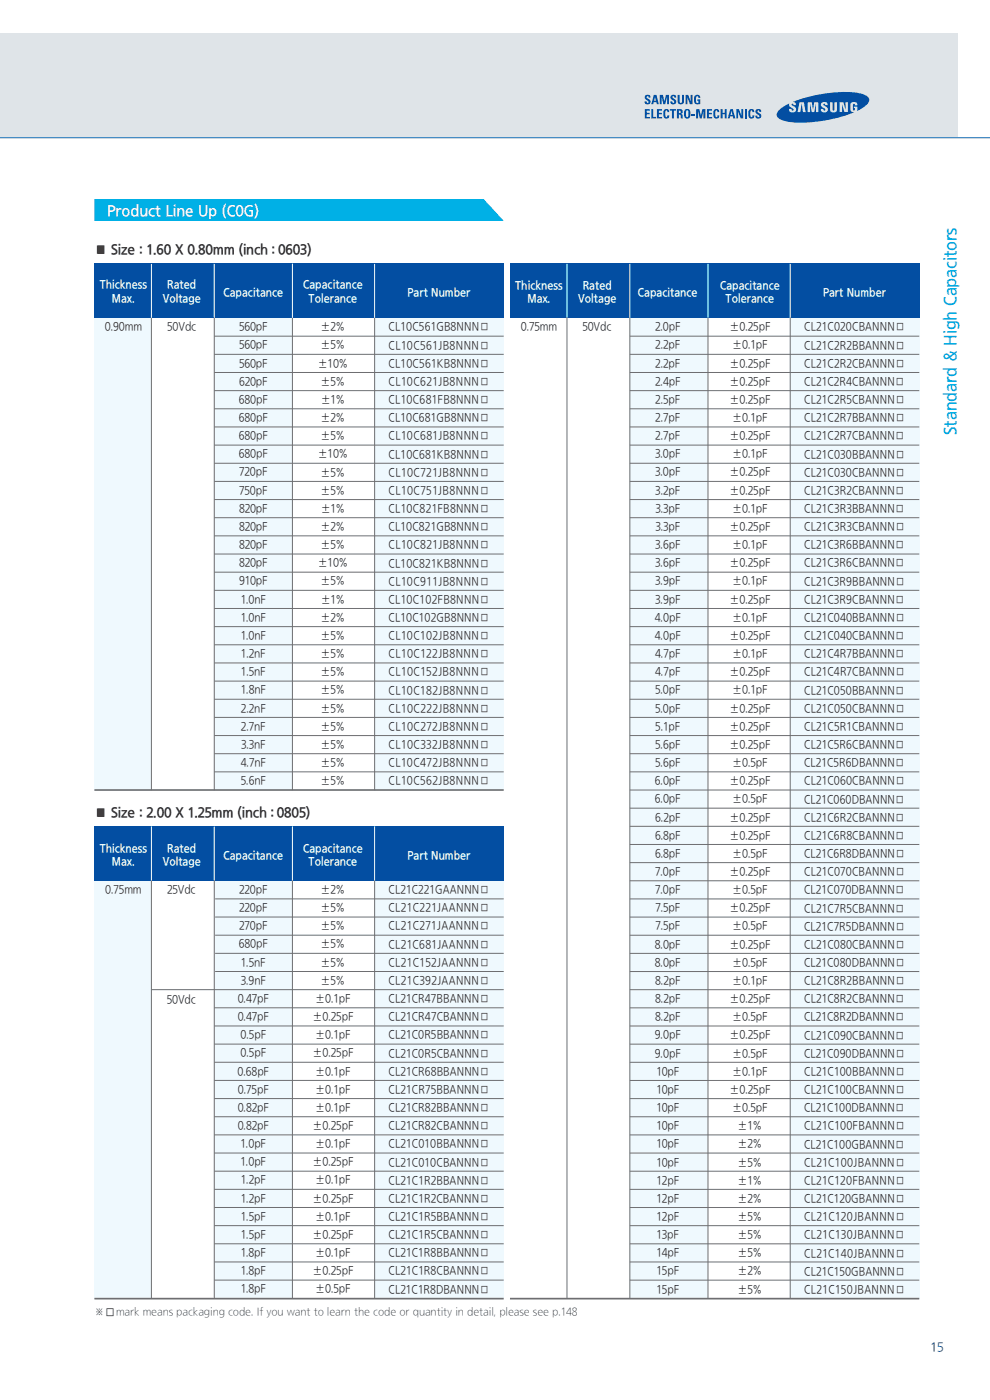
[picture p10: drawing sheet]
<svg xmlns="http://www.w3.org/2000/svg" width="210mm" height="297mm" viewBox="0 0 210 297" stroke-linecap="round" stroke-linejoin="round" font-family="sans-serif">
<defs><g id="words">
<text font-size="3.9" fill="#00a5e3" x="203.1" y="92.2" transform="rotate(-90 203.1 92.2)">Standard &amp; High Capacitors</text>
<text font-size="3.5" fill="#fff" x="22.7" y="46">Product Line Up (C0G)</text>
<g font-size="3.2" fill="#231f20">
<text x="20.1" y="54.2">■ Size : 1.60 X 0.80mm (inch : 0603)</text>
<text x="20.1" y="173.6">■ Size : 2.00 X 1.25mm (inch : 0805)</text>
</g>
<text font-size="2.8" fill="#231f20" x="22.1" y="279.5">□</text>
<text font-size="2.8" fill="#00377b" x="197.4" y="286.7">15</text>
<g font-size="2.6" fill="#fff">
<text x="21.1" y="61.4">Thickness</text>
<text x="23.7" y="64.2">Max.</text>
<text x="34.5" y="64.2">Voltage</text>
<text x="35.5" y="61.4">Rated</text>
<text x="47.4" y="63">Capacitance</text>
<text x="64.3" y="61.4">Capacitance</text>
<text x="65.5" y="64.2">Tolerance</text>
<text x="86.4" y="63">Part Number</text>
<text x="109.3" y="61.5">Thickness</text>
<text x="111.9" y="64.3">Max.</text>
<text x="122.7" y="64.3">Voltage</text>
<text x="123.6" y="61.5">Rated</text>
<text x="135.3" y="63">Capacitance</text>
<text x="152.7" y="61.5">Capacitance</text>
<text x="153.9" y="64.3">Tolerance</text>
<text x="174.6" y="63">Part Number</text>
<text x="21.1" y="180.9">Thickness</text>
<text x="23.7" y="183.7">Max.</text>
<text x="34.5" y="183.7">Voltage</text>
<text x="35.5" y="180.9">Rated</text>
<text x="47.4" y="182.4">Capacitance</text>
<text x="64.3" y="180.9">Capacitance</text>
<text x="65.5" y="183.7">Tolerance</text>
<text x="86.4" y="182.4">Part Number</text>
</g>
<g font-size="2.6" fill="#231f20">
<text x="22.2" y="70.3">0.90mm</text>
<text x="35.5" y="70.3">50Vdc</text>
<text x="50.7" y="70.3">560pF</text>
<text x="68" y="70.3">±2%</text>
<text x="82.4" y="70.3">CL10C561GB8NNN□</text>
<text x="110.5" y="70.3">0.75mm</text>
<text x="123.5" y="70.3">50Vdc</text>
<text x="139" y="70.3">2.0pF</text>
<text x="154.8" y="70.3">±0.25pF</text>
<text x="170.6" y="70.3">CL21C020CBANNN□</text>
<text x="50.7" y="74.1">560pF</text>
<text x="50.7" y="78">560pF</text>
<text x="67.4" y="78">±10%</text>
<text x="68" y="74.1">±5%</text>
<text x="82.4" y="74.2">CL10C561JB8NNN□</text>
<text x="139" y="74.1">2.2pF</text>
<text x="139" y="78">2.2pF</text>
<text x="154.8" y="78">±0.25pF</text>
<text x="155.3" y="74.1">±0.1pF</text>
<text x="170.6" y="74.2">CL21C2R2BBANNN□</text>
<text x="50.7" y="81.8">620pF</text>
<text x="68" y="81.8">±5%</text>
<text x="82.4" y="78">CL10C561KB8NNN□</text>
<text x="82.4" y="81.9">CL10C621JB8NNN□</text>
<text x="139" y="81.8">2.4pF</text>
<text x="154.8" y="81.8">±0.25pF</text>
<text x="170.6" y="78">CL21C2R2CBANNN□</text>
<text x="170.6" y="81.9">CL21C2R4CBANNN□</text>
<text x="50.7" y="85.7">680pF</text>
<text x="50.7" y="89.5">680pF</text>
<text x="68" y="89.5">±2%</text>
<text x="68" y="85.7">±1%</text>
<text x="82.4" y="85.7">CL10C681FB8NNN□</text>
<text x="82.4" y="89.6">CL10C681GB8NNN□</text>
<text x="139" y="85.7">2.5pF</text>
<text x="139" y="89.5">2.7pF</text>
<text x="154.8" y="85.7">±0.25pF</text>
<text x="155.3" y="89.5">±0.1pF</text>
<text x="170.6" y="85.7">CL21C2R5CBANNN□</text>
<text x="170.6" y="89.6">CL21C2R7BBANNN□</text>
<text x="50.7" y="93.4">680pF</text>
<text x="68" y="93.4">±5%</text>
<text x="82.4" y="93.4">CL10C681JB8NNN□</text>
<text x="139" y="93.4">2.7pF</text>
<text x="154.8" y="93.4">±0.25pF</text>
<text x="170.6" y="93.4">CL21C2R7CBANNN□</text>
<text x="50.7" y="97.2">680pF</text>
<text x="50.7" y="101.1">720pF</text>
<text x="67.4" y="97.2">±10%</text>
<text x="68" y="101.1">±5%</text>
<text x="82.4" y="97.3">CL10C681KB8NNN□</text>
<text x="82.4" y="101.1">CL10C721JB8NNN□</text>
<text x="139" y="97.2">3.0pF</text>
<text x="139" y="101.1">3.0pF</text>
<text x="154.8" y="101.1">±0.25pF</text>
<text x="155.3" y="97.2">±0.1pF</text>
<text x="170.6" y="97.3">CL21C030BBANNN□</text>
<text x="170.6" y="101.1">CL21C030CBANNN□</text>
<text x="50.7" y="104.9">750pF</text>
<text x="68" y="104.9">±5%</text>
<text x="82.4" y="105">CL10C751JB8NNN□</text>
<text x="139" y="104.9">3.2pF</text>
<text x="154.8" y="104.9">±0.25pF</text>
<text x="170.6" y="105">CL21C3R2CBANNN□</text>
<text x="50.7" y="108.8">820pF</text>
<text x="50.7" y="112.6">820pF</text>
<text x="68" y="112.6">±2%</text>
<text x="68" y="108.8">±1%</text>
<text x="82.4" y="108.8">CL10C821FB8NNN□</text>
<text x="82.4" y="112.7">CL10C821GB8NNN□</text>
<text x="139" y="108.8">3.3pF</text>
<text x="139" y="112.6">3.3pF</text>
<text x="154.8" y="112.6">±0.25pF</text>
<text x="155.3" y="108.8">±0.1pF</text>
<text x="170.6" y="108.8">CL21C3R3BBANNN□</text>
<text x="170.6" y="112.7">CL21C3R3CBANNN□</text>
<text x="50.7" y="116.5">820pF</text>
<text x="68" y="116.5">±5%</text>
<text x="82.4" y="116.5">CL10C821JB8NNN□</text>
<text x="139" y="116.5">3.6pF</text>
<text x="155.3" y="116.5">±0.1pF</text>
<text x="170.6" y="116.5">CL21C3R6BBANNN□</text>
<text x="50.7" y="120.3">820pF</text>
<text x="50.7" y="124.2">910pF</text>
<text x="67.4" y="120.3">±10%</text>
<text x="68" y="124.2">±5%</text>
<text x="82.4" y="120.4">CL10C821KB8NNN□</text>
<text x="82.4" y="124.2">CL10C911JB8NNN□</text>
<text x="139" y="124.2">3.9pF</text>
<text x="139" y="120.3">3.6pF</text>
<text x="154.8" y="120.3">±0.25pF</text>
<text x="155.3" y="124.2">±0.1pF</text>
<text x="170.6" y="120.4">CL21C3R6CBANNN□</text>
<text x="170.6" y="124.2">CL21C3R9BBANNN□</text>
<text x="51.1" y="128">1.0nF</text>
<text x="51.1" y="131.9">1.0nF</text>
<text x="68" y="131.9">±2%</text>
<text x="68" y="128.1">±1%</text>
<text x="82.4" y="128.1">CL10C102FB8NNN□</text>
<text x="82.4" y="131.9">CL10C102GB8NNN□</text>
<text x="138.9" y="131.9">4.0pF</text>
<text x="139" y="128">3.9pF</text>
<text x="154.8" y="128">±0.25pF</text>
<text x="155.3" y="131.9">±0.1pF</text>
<text x="170.6" y="128.1">CL21C3R9CBANNN□</text>
<text x="170.6" y="131.9">CL21C040BBANNN□</text>
<text x="51.1" y="135.8">1.0nF</text>
<text x="68" y="135.8">±5%</text>
<text x="82.4" y="135.8">CL10C102JB8NNN□</text>
<text x="138.9" y="135.8">4.0pF</text>
<text x="154.8" y="135.8">±0.25pF</text>
<text x="170.6" y="135.8">CL21C040CBANNN□</text>
<text x="51.1" y="139.6">1.2nF</text>
<text x="51.1" y="143.5">1.5nF</text>
<text x="68" y="139.6">±5%</text>
<text x="68" y="143.5">±5%</text>
<text x="82.4" y="139.7">CL10C122JB8NNN□</text>
<text x="82.4" y="143.5">CL10C152JB8NNN□</text>
<text x="139" y="139.6">4.7pF</text>
<text x="139" y="143.5">4.7pF</text>
<text x="154.8" y="143.5">±0.25pF</text>
<text x="155.3" y="139.6">±0.1pF</text>
<text x="170.6" y="139.7">CL21C4R7BBANNN□</text>
<text x="170.6" y="143.5">CL21C4R7CBANNN□</text>
<text x="51.1" y="147.3">1.8nF</text>
<text x="68" y="147.3">±5%</text>
<text x="82.4" y="147.4">CL10C182JB8NNN□</text>
<text x="139" y="147.3">5.0pF</text>
<text x="155.3" y="147.3">±0.1pF</text>
<text x="170.6" y="147.4">CL21C050BBANNN□</text>
<text x="51.1" y="151.2">2.2nF</text>
<text x="51.1" y="155">2.7nF</text>
<text x="68" y="151.2">±5%</text>
<text x="68" y="155">±5%</text>
<text x="82.4" y="151.2">CL10C222JB8NNN□</text>
<text x="82.4" y="155.1">CL10C272JB8NNN□</text>
<text x="139" y="151.2">5.0pF</text>
<text x="139" y="155">5.1pF</text>
<text x="154.8" y="151.2">±0.25pF</text>
<text x="154.8" y="155">±0.25pF</text>
<text x="170.6" y="151.2">CL21C050CBANNN□</text>
<text x="170.6" y="155.1">CL21C5R1CBANNN□</text>
<text x="51.1" y="158.9">3.3nF</text>
<text x="68" y="158.9">±5%</text>
<text x="82.4" y="158.9">CL10C332JB8NNN□</text>
<text x="139" y="158.9">5.6pF</text>
<text x="154.8" y="158.9">±0.25pF</text>
<text x="170.6" y="158.9">CL21C5R6CBANNN□</text>
<text x="51.1" y="162.7">4.7nF</text>
<text x="51.1" y="166.6">5.6nF</text>
<text x="68" y="162.7">±5%</text>
<text x="68" y="166.6">±5%</text>
<text x="82.4" y="162.8">CL10C472JB8NNN□</text>
<text x="82.4" y="166.6">CL10C562JB8NNN□</text>
<text x="138.9" y="166.6">6.0pF</text>
<text x="139" y="162.7">5.6pF</text>
<text x="154.8" y="166.6">±0.25pF</text>
<text x="155.3" y="162.7">±0.5pF</text>
<text x="170.6" y="162.8">CL21C5R6DBANNN□</text>
<text x="170.6" y="166.6">CL21C060CBANNN□</text>
<text x="138.9" y="170.4">6.0pF</text>
<text x="155.3" y="170.4">±0.5pF</text>
<text x="170.6" y="170.5">CL21C060DBANNN□</text>
<text x="138.9" y="178.1">6.8pF</text>
<text x="139" y="174.3">6.2pF</text>
<text x="154.8" y="174.3">±0.25pF</text>
<text x="154.8" y="178.1">±0.25pF</text>
<text x="170.6" y="174.3">CL21C6R2CBANNN□</text>
<text x="170.6" y="178.2">CL21C6R8CBANNN□</text>
<text x="138.9" y="182">6.8pF</text>
<text x="139" y="185.8">7.0pF</text>
<text x="154.8" y="185.8">±0.25pF</text>
<text x="155.3" y="182">±0.5pF</text>
<text x="170.6" y="182">CL21C6R8DBANNN□</text>
<text x="170.6" y="185.9">CL21C070CBANNN□</text>
<text x="22.3" y="189.6">0.75mm</text>
<text x="35.4" y="189.6">25Vdc</text>
<text x="50.7" y="189.6">220pF</text>
<text x="68" y="189.6">±2%</text>
<text x="82.4" y="189.7">CL21C221GAANNN□</text>
<text x="139" y="189.7">7.0pF</text>
<text x="155.3" y="189.7">±0.5pF</text>
<text x="170.6" y="189.7">CL21C070DBANNN□</text>
<text x="50.7" y="193.5">220pF</text>
<text x="50.7" y="197.3">270pF</text>
<text x="68" y="193.5">±5%</text>
<text x="68" y="197.3">±5%</text>
<text x="82.4" y="193.5">CL21C221JAANNN□</text>
<text x="82.4" y="197.4">CL21C271JAANNN□</text>
<text x="139" y="193.5">7.5pF</text>
<text x="139" y="197.4">7.5pF</text>
<text x="154.8" y="193.5">±0.25pF</text>
<text x="155.3" y="197.4">±0.5pF</text>
<text x="170.6" y="193.6">CL21C7R5CBANNN□</text>
<text x="170.6" y="197.4">CL21C7R5DBANNN□</text>
<text x="50.7" y="201.2">680pF</text>
<text x="68" y="201.2">±5%</text>
<text x="82.4" y="201.2">CL21C681JAANNN□</text>
<text x="138.9" y="201.2">8.0pF</text>
<text x="154.8" y="201.2">±0.25pF</text>
<text x="170.6" y="201.3">CL21C080CBANNN□</text>
<text x="51.1" y="208.9">3.9nF</text>
<text x="51.1" y="205">1.5nF</text>
<text x="68" y="205">±5%</text>
<text x="68" y="208.9">±5%</text>
<text x="82.4" y="205.1">CL21C152JAANNN□</text>
<text x="82.4" y="208.9">CL21C392JAANNN□</text>
<text x="138.9" y="205.1">8.0pF</text>
<text x="139" y="208.9">8.2pF</text>
<text x="155.3" y="205.1">±0.5pF</text>
<text x="155.3" y="208.9">±0.1pF</text>
<text x="170.6" y="205.1">CL21C080DBANNN□</text>
<text x="170.6" y="209">CL21C8R2BBANNN□</text>
<text x="35.4" y="212.9">50Vdc</text>
<text x="50.4" y="212.8">0.47pF</text>
<text x="66.9" y="212.8">±0.1pF</text>
<text x="82.4" y="212.8">CL21CR47BBANNN□</text>
<text x="139" y="212.8">8.2pF</text>
<text x="154.8" y="212.8">±0.25pF</text>
<text x="170.6" y="212.8">CL21C8R2CBANNN□</text>
<text x="50.4" y="216.6">0.47pF</text>
<text x="51" y="220.5">0.5pF</text>
<text x="66.3" y="216.6">±0.25pF</text>
<text x="66.9" y="220.5">±0.1pF</text>
<text x="82.4" y="216.6">CL21CR47CBANNN□</text>
<text x="82.4" y="220.5">CL21C0R5BBANNN□</text>
<text x="138.9" y="220.5">9.0pF</text>
<text x="139" y="216.7">8.2pF</text>
<text x="154.8" y="220.5">±0.25pF</text>
<text x="155.3" y="216.7">±0.5pF</text>
<text x="170.6" y="216.7">CL21C8R2DBANNN□</text>
<text x="170.6" y="220.6">CL21C090CBANNN□</text>
<text x="51" y="224.3">0.5pF</text>
<text x="66.3" y="224.3">±0.25pF</text>
<text x="82.4" y="224.4">CL21C0R5CBANNN□</text>
<text x="138.9" y="224.4">9.0pF</text>
<text x="155.3" y="224.4">±0.5pF</text>
<text x="170.6" y="224.4">CL21C090DBANNN□</text>
<text x="50.4" y="228.2">0.68pF</text>
<text x="50.5" y="232">0.75pF</text>
<text x="66.9" y="228.2">±0.1pF</text>
<text x="66.9" y="232">±0.1pF</text>
<text x="82.4" y="228.2">CL21CR68BBANNN□</text>
<text x="82.4" y="232.1">CL21CR75BBANNN□</text>
<text x="139.2" y="228.2">10pF</text>
<text x="139.2" y="232.1">10pF</text>
<text x="154.8" y="232.1">±0.25pF</text>
<text x="155.3" y="228.2">±0.1pF</text>
<text x="170.6" y="228.3">CL21C100BBANNN□</text>
<text x="170.6" y="232.1">CL21C100CBANNN□</text>
<text x="50.4" y="235.9">0.82pF</text>
<text x="50.4" y="239.7">0.82pF</text>
<text x="66.3" y="239.7">±0.25pF</text>
<text x="66.9" y="235.9">±0.1pF</text>
<text x="82.4" y="235.9">CL21CR82BBANNN□</text>
<text x="82.4" y="239.8">CL21CR82CBANNN□</text>
<text x="139.2" y="235.9">10pF</text>
<text x="139.2" y="239.8">10pF</text>
<text x="155.3" y="235.9">±0.5pF</text>
<text x="156.5" y="239.8">±1%</text>
<text x="170.6" y="236">CL21C100DBANNN□</text>
<text x="170.6" y="239.8">CL21C100FBANNN□</text>
<text x="51" y="243.6">1.0pF</text>
<text x="66.9" y="243.6">±0.1pF</text>
<text x="82.4" y="243.6">CL21C010BBANNN□</text>
<text x="139.2" y="243.6">10pF</text>
<text x="156.5" y="243.6">±2%</text>
<text x="170.6" y="243.7">CL21C100GBANNN□</text>
<text x="51" y="247.4">1.0pF</text>
<text x="51.1" y="251.3">1.2pF</text>
<text x="66.3" y="247.4">±0.25pF</text>
<text x="66.9" y="251.3">±0.1pF</text>
<text x="82.4" y="247.5">CL21C010CBANNN□</text>
<text x="82.4" y="251.3">CL21C1R2BBANNN□</text>
<text x="139.2" y="247.5">10pF</text>
<text x="139.3" y="251.3">12pF</text>
<text x="156.5" y="247.5">±5%</text>
<text x="156.5" y="251.3">±1%</text>
<text x="170.6" y="247.5">CL21C100JBANNN□</text>
<text x="170.6" y="251.4">CL21C120FBANNN□</text>
<text x="51.1" y="255.1">1.2pF</text>
<text x="66.3" y="255.1">±0.25pF</text>
<text x="82.4" y="255.2">CL21C1R2CBANNN□</text>
<text x="139.3" y="255.2">12pF</text>
<text x="156.5" y="255.2">±2%</text>
<text x="170.6" y="255.2">CL21C120GBANNN□</text>
<text x="51.1" y="259">1.5pF</text>
<text x="51.1" y="262.8">1.5pF</text>
<text x="66.3" y="262.8">±0.25pF</text>
<text x="66.9" y="259">±0.1pF</text>
<text x="82.4" y="259">CL21C1R5BBANNN□</text>
<text x="82.4" y="262.9">CL21C1R5CBANNN□</text>
<text x="139.3" y="259">12pF</text>
<text x="139.3" y="262.9">13pF</text>
<text x="156.5" y="259">±5%</text>
<text x="156.5" y="262.9">±5%</text>
<text x="170.6" y="259.1">CL21C120JBANNN□</text>
<text x="170.6" y="262.9">CL21C130JBANNN□</text>
<text x="51.1" y="266.7">1.8pF</text>
<text x="66.9" y="266.7">±0.1pF</text>
<text x="82.4" y="266.7">CL21C1R8BBANNN□</text>
<text x="139.2" y="266.7">14pF</text>
<text x="156.5" y="266.7">±5%</text>
<text x="170.6" y="266.8">CL21C140JBANNN□</text>
<text x="51.1" y="270.5">1.8pF</text>
<text x="51.1" y="274.4">1.8pF</text>
<text x="66.3" y="270.5">±0.25pF</text>
<text x="66.9" y="274.4">±0.5pF</text>
<text x="82.4" y="270.6">CL21C1R8CBANNN□</text>
<text x="82.4" y="274.4">CL21C1R8DBANNN□</text>
<text x="139.3" y="270.6">15pF</text>
<text x="139.3" y="274.4">15pF</text>
<text x="156.5" y="270.6">±2%</text>
<text x="156.5" y="274.4">±5%</text>
<text x="170.6" y="270.6">CL21C150GBANNN□</text>
<text x="170.6" y="274.5">CL21C150JBANNN□</text>
</g>
<g font-size="2.5" fill="#231f20">
<text x="20" y="279.3">※</text>
<text x="24.6" y="279.3">mark means packaging code. If you want to learn the code or quantity in detail, please see p.148</text>
</g>
</g></defs>
<path d="M0 7h203.1v22.2h-203.1z" fill="#dfe4e8"/>
<g fill="#034ea2">
<path d="M136.9 20.3l.2-.2a.59 .59 0 0 1 .9 .6h-.4l-.1-.3-.3 .1 .1 .3 .2 .1a.64 .64 0 0 1 .5 .7 .64 .64 0 0 1-.7 .6 .64 .64 0 0 1-.6-.7h.4l.1 .3h.3a.73 .73 0 0 0-.6-.8l-.1-.3z"/>
<path d="M140 20.1h.6l.3 1.4 .4-1.4h.6v2h-.4v-1.5l-.4 1.5h-.4l-.3-1.5v1.5h-.4z"/>
<path d="M142.3 20.3l.2-.2a.59 .59 0 0 1 .9 .6h-.4v-.3l-.3 .1v.3l.2 .1a.64 .64 0 0 1 .6 .7 .64 .64 0 0 1-.8 .6 .64 .64 0 0 1-.5-.7h.4l.1 .3h.3a.73 .73 0 0 0-.7-.8l-.1-.3z"/>
<path d="M143.7 20.1h.5v1.4l.2 .3 .2-.1 .1-1.6h.4v1.4a.67 .67 0 0 1-.7 .6 .67 .67 0 0 1-.7-.6z"/>
<path d="M145.4 20.1h.6l.5 1.4v-1.4h.4v2h-.6l-.5-1.4v1.4h-.4z"/>
<path d="M147.5 20.2l.4-.1a.56 .56 0 0 1 .6 .6h-.4l-.2-.3a1.11 1.11 0 0 0-.2 1.4h.4v-.4h-.2v-.3h.6v1h-.9a1.52 1.52 0 0 1-.1-1.9z"/>
<path d="M136.8 23.2h1.1v.3h-.7v.4h.6v.3h-.6v.6h.7v.3h-1.1z"/>
<path d="M138.1 23.2h.5v1.6h.6v.3h-1.1z"/>
<path d="M139.4 23.2h1v.3h-.6v.4h.6v.3h-.6v.6h.7v.3h-1.1z"/>
<path d="M141 23.2l.4-.1a.53 .53 0 0 1 .6 .7h-.5l-.1-.4a1.13 1.13 0 0 0 0 1.5l.2-.4h.4l-.2 .5a.73 .73 0 0 1-.9 0 .73 .73 0 0 1-.2-.9l.1-.7z"/>
<path d="M142.1 23.2h1.3v.3h-.5v1.6h-.4v-1.6h-.4z"/>
<path d="M146.7 24.2h.7v.3h-.7z"/>
<path d="M147.7 23.2h.6l.4 1.3 .3-1.3h.6v1.9h-.4v-1.5l-.4 1.5h-.4l-.3-1.5v1.5h-.4z"/>
<path d="M150 23.2h1v.3h-.6v.4h.6v.3h-.6v.6h.7v.3h-1.1z"/>
<path d="M151.6 23.2l.4-.1a.53 .53 0 0 1 .6 .7h-.4l-.2-.4a1.13 1.13 0 0 0 0 1.5l.2-.4h.4l-.2 .5a.73 .73 0 0 1-.9 0 .73 .73 0 0 1-.2-.9l.1-.7z"/>
<path d="M152.9 23.2h.4v.7h.4v-.7h.5v1.9h-.5v-.9h-.4v.9h-.4z"/>
<path d="M156.2 23.2h.5l.6 1.3v-1.3h.4v1.9h-.6l-.5-1.4v1.4h-.4z"/>
<path d="M158 23.2h.4v1.9h-.4z"/>
<path d="M159 23.2l.4-.1a.53 .53 0 0 1 .6 .7h-.4l-.2-.4a1.13 1.13 0 0 0 0 1.5l.2-.4h.4l-.1 .5a.73 .73 0 0 1-.9 0 .73 .73 0 0 1-.3-.9l.1-.7z"/>
<path d="M160.4 23.3l.2-.1a.59 .59 0 0 1 .9 .5h-.4l-.1-.2h-.3l.1 .3 .2 .1a.64 .64 0 0 1 .5 .8 .64 .64 0 0 1-.7 .5 .64 .64 0 0 1-.6-.7h.4l.1 .3h.3a.73 .73 0 0 0-.6-.8l-.2-.3z"/>
<path d="M-.1 20.3v8.8h210.1v.2h-210.1z"/>
<path d="M138.7 20.1h.5l.6 2h-.5l-.1-.4h-.5l-.1 .4h-.5zM138.9 20.5l-.2 .9h.4z"/>
<path d="M143.6 23.2h.8a.51 .51 0 0 1 .4 .4 .51 .51 0 0 1-.4 .6l.3 .1 .2 .8h-.5v-.2a.43 .43 0 0 0-.4-.6v.8h-.4zM144 23.5v.5h.3v-.5z"/>
<path d="M145.4 23.2l.4-.1a.74 .74 0 0 1 .7 1 .74 .74 0 0 1-.7 1.1 .74 .74 0 0 1-.7-1.1l.1-.7zM145.6 23.5l-.1 .2a.94 .94 0 0 0 .3 1.2 1.13 1.13 0 0 0 0-1.5z"/>
<path d="M154.9 23.2h.5l.6 1.9h-.4l-.2-.4h-.5l-.1 .4h-.4zM155.1 23.5l-.1 .9h.4z"/>
<path d="M165.2 23.4a1.16 1.16 0 0 0-.4 1.3 1.16 1.16 0 0 0 1.1 .8 23.6 23.6 0 0 0 11.7-.5l3.6-1.2a.65 .65 0 0 1-.8-.6v-.9a.74 .74 0 0 1 .8-.7 .74 .74 0 0 1 .7 .8h-.6v-.3h-.3v1.3l.3-.1v-.4h-.2v-.3h.8l-.1 1 1.3-.8a2.3 2.3 0 0 0 1.3-1.7 2.14 2.14 0 0 0-1.9-1.3 29.3 29.3 0 0 0-14.3 1.8l.5 .2 .1 .5h-.5l-.2-.3-.2 .2 .2 .2a.78 .78 0 0 1 .7 .5 .78 .78 0 0 1-.2 .8l-.2 .1a.71 .71 0 0 1-.8 0 .71 .71 0 0 1-.2-.7h.5l.1 .3 .1 .1 .2-.2-.2-.3a.78 .78 0 0 1-.7-1.1l-1.3 .8zM169.6 21.7h.9l.4 2.1h-.6l-.2-1.9-.3 1.9h-.6zM171.3 21.7h.9l.2 1.5 .3-1.5h.9v2.1h-.5v-1.8l-.4 1.8h-.5l-.3-1.8-.1 1.8h-.5zM174.2 21.9a.75 .75 0 0 1 .8-.3 .75 .75 0 0 1 .6 .7h-.6l-.2-.3-.1 .2 .1 .2a.76 .76 0 0 1 .8 .5 .76 .76 0 0 1-.3 .9h-.4a.64 .64 0 0 1-.8-.7h.6v.3l.2 .1 .2-.2-.2-.3a.76 .76 0 0 1-.7-1.1zM176.1 21.7h.5v1.6l.2 .2 .2-.2v-1.6h.5v1.5a.74 .74 0 0 1-.7 .6 .74 .74 0 0 1-.7-.6zM178.1 21.7h.8l.5 1.6-.1-1.6h.6v2.1h-.8l-.5-1.7v1.7h-.5z"/>
</g>
<path d="M20 42.3h82.6l4.2 4.5h-86.8z" fill="#00b0e6"/>
<g fill="#eff9fe">
<path d="M20 67.4h12.1v100.2h-12.1z"/>
<path d="M45.5 67.4h16.5v100.2h-16.5z"/>
<path d="M79.5 67.4h27.3v100.2h-27.3z"/>
</g>
<path d="M20 56h86.8v11.4h-86.8z" fill="#034ea2"/>
<g fill="none" stroke="#6d6e71" stroke-width=".21">
<path d="M32.1 67.4v100.2M45.5 71.3h61.3M45.5 75.2h61.3M45.5 79h61.3M45.5 67.4v100.2M62 67.4v100.2M79.5 67.4v100.2M45.5 82.9h61.3M45.5 86.7h61.3M45.5 90.6h61.3M45.5 94.4h61.3M45.5 98.3h61.3"/>
<path d="M45.5 102.1h61.3M45.5 106h61.3M45.5 109.8h61.3M45.5 113.7h61.3M45.5 117.5h61.3M45.5 121.4h61.3M45.5 125.2h61.3M45.5 129.1h61.3M45.5 132.9h61.3M45.5 136.8h61.3M45.5 140.6h61.3M45.5 144.5h61.3"/>
<path d="M45.5 148.3h61.3M45.5 152.2h61.3M45.5 156h61.3M45.5 159.9h61.3M45.5 163.7h61.3"/>
</g>
<path d="M20 167.6h86.8" fill="none" stroke="#6d6e71" stroke-width=".35"/>
<path d="M32.1 56v11.4M45.5 56v11.4M62 56v11.4M79.5 56v11.4" fill="none" stroke="#fff" stroke-width=".21"/>
<g fill="#eff9fe">
<path d="M20 186.8h12.1v88.6h-12.1z"/>
<path d="M45.4 186.8h16.6v88.6h-16.6z"/>
<path d="M79.5 186.8h27.3v88.6h-27.3z"/>
</g>
<path d="M20 175.3h86.8v11.5h-86.8z" fill="#034ea2"/>
<g fill="none" stroke="#6d6e71" stroke-width=".21">
<path d="M32.1 186.8v88.6M45.5 186.8v88.6M45.6 190.7h61.2M45.6 194.5h61.2M45.6 198.4h61.2M62 186.8v88.6M79.5 186.8v88.6M32.1 209.9h74.7M45.5 213.8h61.3M45.5 217.7h61.3M45.6 202.2h61.2M45.6 206.1h61.2"/>
<path d="M45.5 221.5h61.3M45.5 225.4h61.3M45.5 229.2h61.3M45.5 233.1h61.3M45.5 236.9h61.3M45.5 240.8h61.3M45.5 244.6h61.3M45.5 248.5h61.3M45.5 252.3h61.3M45.5 256.2h61.3M45.5 260h61.3M45.5 263.9h61.3"/>
<path d="M45.5 267.7h61.3M45.5 271.6h61.3"/>
</g>
<path d="M20 275.5h86.8" fill="none" stroke="#6d6e71" stroke-width=".35"/>
<path d="M32.1 175.3v11.5M45.5 175.3v11.5M62 175.3v11.5M79.5 175.3v11.5" fill="none" stroke="#fff" stroke-width=".21"/>
<g fill="#eff9fe">
<path d="M133.6 67.4h16.6v208.1h-16.6z"/>
<path d="M167.6 67.4h27.4v208.1h-27.4z"/>
</g>
<path d="M108.2 56h86.8v11.4h-86.8z" fill="#034ea2"/>
<g fill="none" stroke="#6d6e71" stroke-width=".21">
<path d="M120.3 67.4v208.1M133.6 71.3h61.4M133.6 75.2h61.4M133.6 79h61.4M133.6 67.4v208.1M150.2 67.4v208.1M167.6 67.4v208.1M133.6 82.9h61.4M133.6 86.7h61.4M133.6 90.6h61.4M133.6 94.4h61.4M133.6 98.3h61.4"/>
<path d="M133.6 102.1h61.4M133.6 106h61.4M133.6 109.8h61.4M133.6 113.7h61.4M133.6 117.5h61.4M133.6 121.4h61.4M133.6 125.2h61.4M133.6 129.1h61.4M133.6 132.9h61.4M133.6 136.8h61.4M133.6 140.6h61.4M133.6 144.5h61.4"/>
<path d="M133.6 148.3h61.4M133.6 152.2h61.4M133.6 156h61.4M133.6 159.9h61.4M133.6 163.7h61.4M133.6 167.6h61.4M133.6 171.4h61.4M133.6 175.3h61.4M133.6 179.1h61.4M133.6 183h61.4M133.6 186.9h61.4M133.6 190.7h61.4"/>
<path d="M133.6 194.6h61.4M133.6 198.4h61.4M133.6 202.3h61.4M133.6 206.1h61.4M133.6 210h61.4M133.6 213.8h61.4M133.6 217.7h61.4M133.6 221.5h61.4M133.6 225.4h61.4M133.6 229.2h61.4M133.6 233.1h61.4M133.6 236.9h61.4"/>
<path d="M133.6 240.8h61.4M133.6 244.6h61.4M133.6 248.5h61.4M133.6 252.3h61.4M133.6 256.2h61.4M133.6 260h61.4M133.6 263.9h61.4M133.6 267.7h61.4M133.6 271.6h61.4"/>
</g>
<path d="M108.2 275.5h86.8" fill="none" stroke="#6d6e71" stroke-width=".35"/>
<path d="M120.3 56v11.4M133.6 56v11.4M150.2 56v11.4M167.6 56v11.4" fill="none" stroke="#fff" stroke-width=".21"/>
<use href="#words"/>
</svg>
